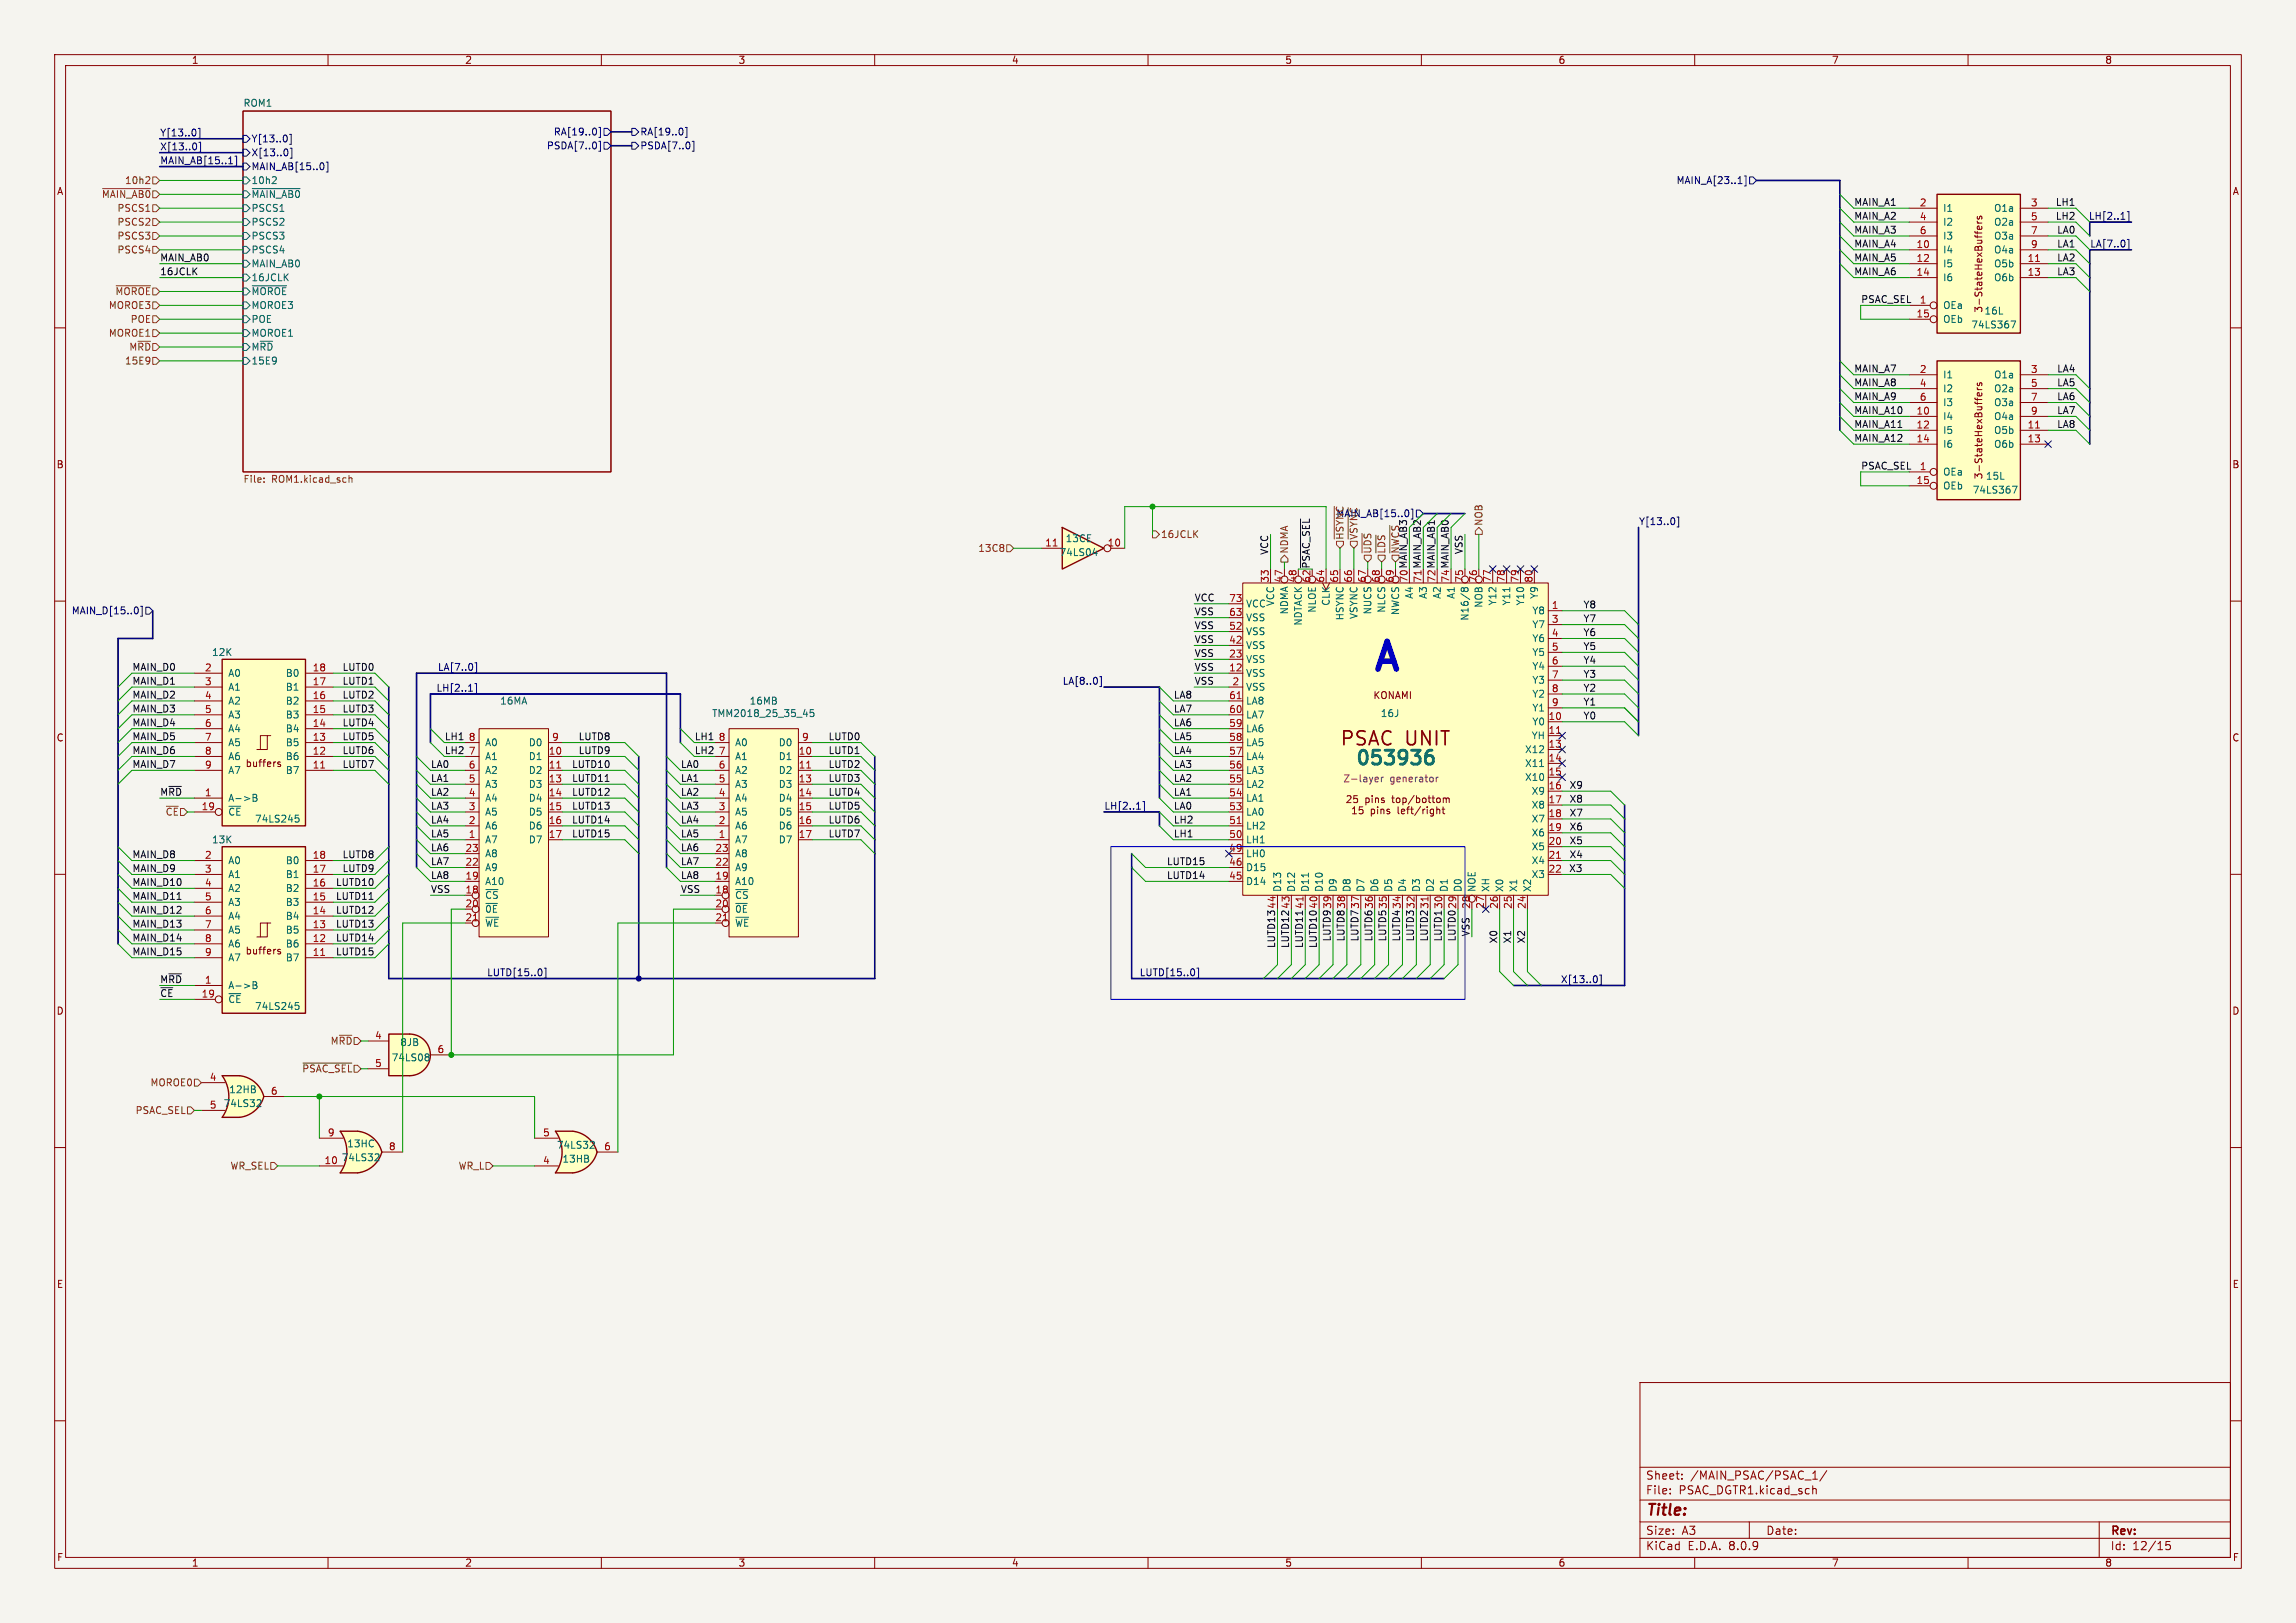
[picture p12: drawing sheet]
<svg xmlns="http://www.w3.org/2000/svg" width="420mm" height="297mm" viewBox="0 0 420 297" stroke-linecap="round" stroke-linejoin="round" font-family="sans-serif">
<defs><g id="words">
<text font-size="7.1" fill="#0000c2" x="250.6" y="124.2">A</text>
<g font-size="3.5" fill="#006464">
<text x="245" y="136.9">PSAC UNIT</text>
<text x="247.6" y="140.7">053936</text>
</g>
<text font-size="2.8" fill="#840000" x="301" y="277.9">Title:</text>
<g font-size="2.1" fill="#840000">
<text x="301" y="273.7">File:</text>
<text x="301" y="271">Sheet:</text>
<text x="307.1" y="273.7">PSAC_DGTR1.kicad_sch</text>
<text x="309.2" y="271">/MAIN_PSAC/PSAC_1/</text>
<text x="301" y="281.1">Size:</text>
<text x="307.6" y="281.1">A3</text>
<text x="323" y="281.1">Date:</text>
<text x="386" y="281.3">Rev:</text>
<text x="301" y="283.9">KiCad</text>
<text x="308.7" y="283.9">E.D.A.</text>
<text x="316.3" y="283.9">8.0.9</text>
<text x="386" y="283.9">Id:</text>
<text x="390.1" y="283.9">12/15</text>
</g>
<g font-size="1.8" fill="#840000">
<text x="35" y="11.9">1</text>
<text x="85" y="11.9">2</text>
<text x="135" y="11.9">3</text>
<text x="185" y="11.9">4</text>
<text x="235" y="11.9">5</text>
<text x="285" y="11.9">6</text>
<text x="335" y="11.9">7</text>
<text x="385" y="11.9">8</text>
<text x="10.3" y="35.9">A</text>
<text x="408.3" y="35.9">A</text>
<text x="362.8" y="57.3" transform="rotate(-90 362.8 57.3)">3-StateHexBuffers</text>
<text x="10.3" y="85.9">B</text>
<text x="362.8" y="87.8" transform="rotate(-90 362.8 87.8)">3-StateHexBuffers</text>
<text x="408.2" y="85.9">B</text>
<text x="251.1" y="128.1">KONAMI</text>
<text x="10.3" y="135.9">C</text>
<text x="408.2" y="135.9">C</text>
<text x="44.8" y="140.6">buffers</text>
<text x="261.3" y="148.2">pins</text>
<text x="44.8" y="174.9">buffers</text>
<text x="10.3" y="185.9">D</text>
<text x="408.2" y="185.9">D</text>
<text x="10.3" y="235.9">E</text>
<text x="408.3" y="235.9">E</text>
<text x="10.3" y="285.9">F</text>
<text x="35" y="286.9">1</text>
<text x="85" y="286.9">2</text>
<text x="135" y="286.9">3</text>
<text x="185" y="286.9">4</text>
<text x="235" y="286.9">5</text>
<text x="285" y="286.9">6</text>
<text x="335" y="286.9">7</text>
<text x="385" y="286.9">8</text>
<text x="408.3" y="285.9">F</text>
</g>
<g font-size="1.8" fill="#006464">
<text x="44.4" y="19.6">ROM1</text>
<text x="45.9" y="33.9">10h2</text>
<text x="45.9" y="36.4">~{MAIN_AB0}</text>
<text x="45.9" y="39">PSCS1</text>
<text x="45.9" y="41.5">PSCS2</text>
<text x="355.3" y="39">I1</text>
<text x="355.3" y="41.5">I2</text>
<text x="364.7" y="39">O1a</text>
<text x="364.7" y="41.5">O2a</text>
<text x="45.9" y="44">PSCS3</text>
<text x="45.9" y="46.6">PSCS4</text>
<text x="355.3" y="46.6">I4</text>
<text x="355.3" y="44">I3</text>
<text x="364.7" y="44">O3a</text>
<text x="364.7" y="46.6">O4a</text>
<text x="45.9" y="49.1">MAIN_AB0</text>
<text x="45.9" y="51.7">16JCLK</text>
<text x="355.3" y="49.1">I5</text>
<text x="355.3" y="51.7">I6</text>
<text x="364.7" y="49.1">O5b</text>
<text x="364.7" y="51.7">O6b</text>
<text x="45.9" y="54.2">~{MOROE}</text>
<text x="45.9" y="56.7">MOROE3</text>
<text x="45.9" y="59.3">POE</text>
<text x="355.3" y="56.7">OEa</text>
<text x="355.3" y="59.3">OEb</text>
<text x="362.9" y="57.8">16L</text>
<text x="45.9" y="61.8">MOROE1</text>
<text x="45.9" y="64.4">M~{RD}</text>
<text x="360.5" y="60.3">74LS367</text>
<text x="45.9" y="66.9">15E9</text>
<text x="355.3" y="69.4">I1</text>
<text x="355.3" y="72">I2</text>
<text x="364.7" y="69.4">O1a</text>
<text x="364.7" y="72">O2a</text>
<text x="355.3" y="77.1">I4</text>
<text x="355.3" y="74.5">I3</text>
<text x="364.7" y="74.5">O3a</text>
<text x="364.7" y="77.1">O4a</text>
<text x="355.3" y="79.6">I5</text>
<text x="355.3" y="82.1">I6</text>
<text x="364.7" y="79.6">O5b</text>
<text x="364.7" y="82.1">O6b</text>
<text x="355.3" y="87.2">OEa</text>
<text x="355.3" y="89.8">OEb</text>
<text x="363.2" y="88">15L</text>
<text x="360.8" y="90.5">74LS367</text>
<text x="193.7" y="102">74LS04</text>
<text x="194.8" y="99.4">13CE</text>
<text x="227.8" y="113.9">VSS</text>
<text x="227.8" y="111.4">VCC</text>
<text x="233.3" y="111" transform="rotate(-90 233.3 111)">VCC</text>
<text x="235.8" y="112.5" transform="rotate(-90 235.8 112.5)">NDMA</text>
<text x="240.9" y="112.2" transform="rotate(-90 240.9 112.2)">NLOE</text>
<text x="243.4" y="111" transform="rotate(-90 243.4 111)">CLK</text>
<text x="246" y="113.6" transform="rotate(-90 246 113.6)">HSYNC</text>
<text x="248.5" y="113.4" transform="rotate(-90 248.5 113.4)">VSYNC</text>
<text x="251.1" y="112.5" transform="rotate(-90 251.1 112.5)">NUCS</text>
<text x="253.6" y="112.2" transform="rotate(-90 253.6 112.2)">NLCS</text>
<text x="256.1" y="112.7" transform="rotate(-90 256.1 112.7)">NWCS</text>
<text x="258.7" y="109.7" transform="rotate(-90 258.7 109.7)">A4</text>
<text x="261.2" y="109.7" transform="rotate(-90 261.2 109.7)">A3</text>
<text x="263.8" y="109.7" transform="rotate(-90 263.8 109.7)">A2</text>
<text x="266.3" y="109.7" transform="rotate(-90 266.3 109.7)">A1</text>
<text x="268.8" y="113.7" transform="rotate(-90 268.8 113.7)">N16/8</text>
<text x="271.4" y="111.3" transform="rotate(-90 271.4 111.3)">NOB</text>
<text x="273.9" y="110.9" transform="rotate(-90 273.9 110.9)">Y12</text>
<text x="276.5" y="110.9" transform="rotate(-90 276.5 110.9)">Y11</text>
<text x="279" y="110.9" transform="rotate(-90 279 110.9)">Y10</text>
<text x="280.2" y="112.6">Y8</text>
<text x="281.5" y="109.7" transform="rotate(-90 281.5 109.7)">Y9</text>
<text x="227.8" y="119">VSS</text>
<text x="227.8" y="116.4">VSS</text>
<text x="238.4" y="114.6" transform="rotate(-90 238.4 114.6)">NDTACK</text>
<text x="280.2" y="115.2">Y7</text>
<text x="280.2" y="117.7">Y6</text>
<text x="38.7" y="120.2">12K</text>
<text x="41.7" y="124.1">A0</text>
<text x="52.2" y="124.1">B0</text>
<text x="227.8" y="124.1">VSS</text>
<text x="227.8" y="121.5">VSS</text>
<text x="280.2" y="120.2">Y5</text>
<text x="280.2" y="122.8">Y4</text>
<text x="280.2" y="125.3">Y3</text>
<text x="41.7" y="126.6">A1</text>
<text x="41.7" y="129.1">A2</text>
<text x="41.7" y="131.7">A3</text>
<text x="52.2" y="131.7">B3</text>
<text x="52.2" y="129.1">B2</text>
<text x="52.2" y="126.6">B1</text>
<text x="91.4" y="129.1">16MA</text>
<text x="130.2" y="131.4">TMM2018_25_35_45</text>
<text x="137" y="129.1">16MB</text>
<text x="227.8" y="126.6">VSS</text>
<text x="227.8" y="131.7">LA7</text>
<text x="227.8" y="129.1">LA8</text>
<text x="252.5" y="131.4">16J</text>
<text x="280.2" y="127.9">Y2</text>
<text x="280.2" y="130.4">Y1</text>
<text x="41.7" y="134.2">A4</text>
<text x="41.7" y="136.8">A5</text>
<text x="52.2" y="136.8">B5</text>
<text x="52.2" y="134.2">B4</text>
<text x="88.6" y="136.8">A0</text>
<text x="96.6" y="136.8">D0</text>
<text x="134.4" y="136.8">A0</text>
<text x="142.4" y="136.8">D0</text>
<text x="227.8" y="136.8">LA5</text>
<text x="227.8" y="134.2">LA6</text>
<text x="280.1" y="135.5">YH</text>
<text x="280.2" y="132.9">Y0</text>
<text x="41.7" y="139.3">A6</text>
<text x="41.7" y="141.8">A7</text>
<text x="52.2" y="141.8">B7</text>
<text x="52.2" y="139.3">B6</text>
<text x="88.6" y="141.8">A2</text>
<text x="88.6" y="139.3">A1</text>
<text x="96.6" y="139.3">D1</text>
<text x="96.6" y="141.8">D2</text>
<text x="134.4" y="141.8">A2</text>
<text x="134.4" y="139.3">A1</text>
<text x="142.4" y="139.3">D1</text>
<text x="142.4" y="141.8">D2</text>
<text x="227.8" y="141.8">LA3</text>
<text x="227.8" y="139.3">LA4</text>
<text x="278.9" y="138">X12</text>
<text x="278.9" y="140.6">X11</text>
<text x="278.9" y="143.1">X10</text>
<text x="41.7" y="146.9">A-&gt;B</text>
<text x="41.7" y="149.5">~{CE}</text>
<text x="88.6" y="149.5">A5</text>
<text x="88.6" y="146.9">A4</text>
<text x="88.6" y="144.4">A3</text>
<text x="96.6" y="144.4">D3</text>
<text x="96.6" y="146.9">D4</text>
<text x="96.6" y="149.5">D5</text>
<text x="134.4" y="149.5">A5</text>
<text x="134.4" y="146.9">A4</text>
<text x="134.4" y="144.4">A3</text>
<text x="142.4" y="144.4">D3</text>
<text x="142.4" y="146.9">D4</text>
<text x="142.4" y="149.5">D5</text>
<text x="227.8" y="149.5">LA0</text>
<text x="227.8" y="146.9">LA1</text>
<text x="227.8" y="144.4">LA2</text>
<text x="280.1" y="145.6">X9</text>
<text x="280.1" y="148.2">X8</text>
<text x="38.7" y="154.5">13K</text>
<text x="46.6" y="150.7">74LS245</text>
<text x="88.6" y="154.5">A7</text>
<text x="88.6" y="152">A6</text>
<text x="96.6" y="152">D6</text>
<text x="96.6" y="154.5">D7</text>
<text x="134.4" y="154.5">A7</text>
<text x="134.4" y="152">A6</text>
<text x="142.4" y="152">D6</text>
<text x="142.4" y="154.5">D7</text>
<text x="227.8" y="154.5">LH1</text>
<text x="227.8" y="152">LH2</text>
<text x="280.1" y="150.7">X7</text>
<text x="280.1" y="153.3">X6</text>
<text x="280.1" y="155.8">X5</text>
<text x="41.7" y="158.3">A0</text>
<text x="41.7" y="160.9">A1</text>
<text x="52.2" y="160.9">B1</text>
<text x="52.2" y="158.3">B0</text>
<text x="88.6" y="159.6">A9</text>
<text x="88.6" y="157.1">A8</text>
<text x="134.4" y="159.6">A9</text>
<text x="134.4" y="157.1">A8</text>
<text x="227.8" y="159.6">D15</text>
<text x="227.8" y="157.1">LH0</text>
<text x="280.1" y="158.3">X4</text>
<text x="280.1" y="160.9">X3</text>
<text x="41.7" y="163.4">A2</text>
<text x="41.7" y="166">A3</text>
<text x="52.2" y="166">B3</text>
<text x="52.2" y="163.4">B2</text>
<text x="88.6" y="164.7">~{CS}</text>
<text x="88.6" y="162.2">A10</text>
<text x="88.6" y="167.2">~{0E}</text>
<text x="134.4" y="164.7">~{CS}</text>
<text x="134.4" y="162.2">A10</text>
<text x="134.4" y="167.2">~{0E}</text>
<text x="227.8" y="162.2">D14</text>
<text x="234.5" y="163.3" transform="rotate(-90 234.5 163.3)">D13</text>
<text x="237.1" y="163.3" transform="rotate(-90 237.1 163.3)">D12</text>
<text x="239.6" y="163.3" transform="rotate(-90 239.6 163.3)">D11</text>
<text x="242.2" y="163.3" transform="rotate(-90 242.2 163.3)">D10</text>
<text x="244.7" y="163.3" transform="rotate(-90 244.7 163.3)">D9</text>
<text x="247.2" y="163.3" transform="rotate(-90 247.2 163.3)">D8</text>
<text x="249.8" y="163.3" transform="rotate(-90 249.8 163.3)">D7</text>
<text x="252.3" y="163.3" transform="rotate(-90 252.3 163.3)">D6</text>
<text x="254.9" y="163.3" transform="rotate(-90 254.9 163.3)">D5</text>
<text x="257.4" y="163.3" transform="rotate(-90 257.4 163.3)">D4</text>
<text x="259.9" y="163.3" transform="rotate(-90 259.9 163.3)">D3</text>
<text x="262.5" y="163.3" transform="rotate(-90 262.5 163.3)">D2</text>
<text x="265" y="163.3" transform="rotate(-90 265 163.3)">D1</text>
<text x="267.6" y="163.3" transform="rotate(-90 267.6 163.3)">D0</text>
<text x="270.1" y="163.3" transform="rotate(-90 270.1 163.3)">NOE</text>
<text x="272.6" y="163.3" transform="rotate(-90 272.6 163.3)">XH</text>
<text x="275.2" y="163.3" transform="rotate(-90 275.2 163.3)">X0</text>
<text x="277.7" y="163.3" transform="rotate(-90 277.7 163.3)">X1</text>
<text x="280.3" y="163.3" transform="rotate(-90 280.3 163.3)">X2</text>
<text x="41.7" y="168.5">A4</text>
<text x="41.7" y="171">A5</text>
<text x="41.7" y="173.6">A6</text>
<text x="52.2" y="173.6">B6</text>
<text x="52.2" y="171">B5</text>
<text x="52.2" y="168.5">B4</text>
<text x="88.6" y="169.8">~{WE}</text>
<text x="134.4" y="169.8">~{WE}</text>
<text x="41.7" y="176.1">A7</text>
<text x="52.2" y="176.1">B7</text>
<text x="41.7" y="181.2">A-&gt;B</text>
<text x="41.7" y="183.7">~{CE}</text>
<text x="46.6" y="185">74LS245</text>
<text x="73.1" y="191.6">8JB</text>
<text x="71.5" y="194.4">74LS08</text>
<text x="40.8" y="202.8">74LS32</text>
<text x="41.8" y="200.3">12HB</text>
<text x="62.4" y="212.7">74LS32</text>
<text x="63.4" y="210.2">13HC</text>
<text x="101.8" y="210.4">74LS32</text>
<text x="102.8" y="213">13HB</text>
</g>
<g font-size="1.8" fill="#000084">
<text x="29.2" y="25.1">Y[13..0]</text>
<text x="29.2" y="27.6">X[13..0]</text>
<text x="45.9" y="26.3">Y[13..0]</text>
<text x="45.9" y="28.8">X[13..0]</text>
<text x="99.9" y="27.5">PSDA[7..0]</text>
<text x="101.2" y="25">RA[19..0]</text>
<text x="117" y="25">RA[19..0]</text>
<text x="117" y="27.5">PSDA[7..0]</text>
<text x="29.2" y="30.1">MAIN_AB[15..1]</text>
<text x="45.9" y="31.3">MAIN_AB[15..0]</text>
<text x="306.6" y="33.9">MAIN_A[23..1]</text>
<text x="382" y="40.3">LH[2..1]</text>
<text x="382.2" y="45.4">LA[7..0]</text>
<text x="244.4" y="94.8">MAIN_AB[15..0]</text>
<text x="248.5" y="98.9" transform="rotate(-90 248.5 98.9)">~{VSYNC}</text>
<text x="299.7" y="96.2">Y[13..0]</text>
<text x="13" y="112.6">MAIN_D[15..0]</text>
<text x="80" y="122.8">LA[7..0]</text>
<text x="194.3" y="125.4">LA[8..0]</text>
<text x="79.7" y="126.7">LH[2..1]</text>
<text x="201.9" y="148.2">LH[2..1]</text>
<text x="89" y="178.7">LUTD[15..0]</text>
<text x="208.4" y="178.7">LUTD[15..0]</text>
<text x="285.4" y="180">X[13..0]</text>
</g>
<g font-size="1.8" fill="#725600">
<text x="22.8" y="33.9">10h2</text>
<text x="18.5" y="36.4">~{MAIN_AB0}</text>
<text x="21.4" y="41.5">PSCS2</text>
<text x="21.4" y="39">PSCS1</text>
<text x="21.4" y="46.6">PSCS4</text>
<text x="21.4" y="44">PSCS3</text>
<text x="19.8" y="56.7">MOROE3</text>
<text x="21" y="54.2">~{MOROE}</text>
<text x="23.8" y="59.3">POE</text>
<text x="19.8" y="61.8">MOROE1</text>
<text x="23.6" y="64.4">M~{RD}</text>
<text x="22.8" y="66.9">15E9</text>
<text x="44.4" y="88.7">File:</text>
<text x="49.7" y="88.7">ROM1.kicad_sch</text>
<text x="178.9" y="101.2">13C8</text>
<text x="212.3" y="98.7">16JCLK</text>
<text x="235.8" y="101.4" transform="rotate(-90 235.8 101.4)">NDMA</text>
<text x="246" y="98.9" transform="rotate(-90 246 98.9)">~{HSYNC}</text>
<text x="251.1" y="101.4" transform="rotate(-90 251.1 101.4)">~{UDS}</text>
<text x="253.6" y="101.4" transform="rotate(-90 253.6 101.4)">~{LDS}</text>
<text x="271.4" y="96.3" transform="rotate(-90 271.4 96.3)">NOB</text>
<text x="30.2" y="149.5">~{CE}</text>
<text x="60.4" y="191.4">M~{RD}</text>
<text x="55.2" y="196.4">~{PSAC_SEL}</text>
<text x="27.4" y="199">MOROE0</text>
<text x="24.7" y="204.1">PSAC_SEL</text>
<text x="42.1" y="214.2">WR_SEL</text>
<text x="83.8" y="214.2">WR_L</text>
</g>
<g font-size="1.8" fill="#0f0f0f">
<text x="339.1" y="37.8">MAIN_A1</text>
<text x="339.1" y="40.3">MAIN_A2</text>
<text x="376" y="40.3">LH2</text>
<text x="376" y="37.8">LH1</text>
<text x="29.2" y="47.9">MAIN_AB0</text>
<text x="339.1" y="45.4">MAIN_A4</text>
<text x="339.1" y="47.9">MAIN_A5</text>
<text x="339.1" y="42.8">MAIN_A3</text>
<text x="376.2" y="47.9">LA2</text>
<text x="376.2" y="42.8">LA0</text>
<text x="376.2" y="45.4">LA1</text>
<text x="29.2" y="50.5">16JCLK</text>
<text x="339.1" y="50.5">MAIN_A6</text>
<text x="376.2" y="50.5">LA3</text>
<text x="340.4" y="55.5">PSAC_SEL</text>
<text x="339.1" y="68.2">MAIN_A7</text>
<text x="339.1" y="70.8">MAIN_A8</text>
<text x="376.2" y="70.8">LA5</text>
<text x="376.2" y="68.2">LA4</text>
<text x="339.1" y="75.9">MAIN_A10</text>
<text x="339.1" y="73.3">MAIN_A9</text>
<text x="376.2" y="75.9">LA7</text>
<text x="376.2" y="73.3">LA6</text>
<text x="339.1" y="80.9">MAIN_A12</text>
<text x="339.1" y="78.4">MAIN_A11</text>
<text x="376.2" y="78.4">LA8</text>
<text x="340.4" y="86">PSAC_SEL</text>
<text x="232.1" y="101.6" transform="rotate(-90 232.1 101.6)">VCC</text>
<text x="256.1" y="101.4" transform="rotate(-90 256.1 101.4)">~{NWCS}</text>
<text x="267.6" y="101.5" transform="rotate(-90 267.6 101.5)">VSS</text>
<text x="239.8" y="106.7" transform="rotate(-90 239.8 106.7)">62 ~{PSAC_SEL}</text>
<text x="257.6" y="106.7" transform="rotate(-90 257.6 106.7)">70 MAIN_AB3</text>
<text x="260.1" y="106.7" transform="rotate(-90 260.1 106.7)">71 MAIN_AB2</text>
<text x="262.6" y="106.7" transform="rotate(-90 262.6 106.7)">72 MAIN_AB1</text>
<text x="265.2" y="106.7" transform="rotate(-90 265.2 106.7)">74 MAIN_AB0</text>
<text x="218.4" y="110.1">VCC</text>
<text x="218.4" y="112.7">VSS</text>
<text x="289.6" y="111.4">Y8</text>
<text x="289.6" y="114">Y7</text>
<text x="218.4" y="115.2">VSS</text>
<text x="218.4" y="117.8">VSS</text>
<text x="289.6" y="116.5">Y6</text>
<text x="289.6" y="119">Y5</text>
<text x="24.1" y="122.8">MAIN_D0</text>
<text x="24.1" y="125.4">MAIN_D1</text>
<text x="62.6" y="122.8">LUTD0</text>
<text x="62.6" y="125.4">LUTD1</text>
<text x="218.4" y="122.8">VSS</text>
<text x="218.4" y="120.3">VSS</text>
<text x="218.4" y="125.4">VSS</text>
<text x="289.6" y="121.6">Y4</text>
<text x="289.6" y="124.1">Y3</text>
<text x="24.1" y="127.9">MAIN_D2</text>
<text x="24.1" y="130.5">MAIN_D3</text>
<text x="62.6" y="130.5">LUTD3</text>
<text x="62.6" y="127.9">LUTD2</text>
<text x="214.6" y="127.9">LA8</text>
<text x="214.6" y="130.5">LA7</text>
<text x="289.6" y="126.7">Y2</text>
<text x="289.6" y="129.2">Y1</text>
<text x="289.6" y="131.7">Y0</text>
<text x="24.1" y="135.5">MAIN_D5</text>
<text x="24.1" y="133">MAIN_D4</text>
<text x="62.6" y="135.5">LUTD5</text>
<text x="62.6" y="133">LUTD4</text>
<text x="81.3" y="135.5">LH1</text>
<text x="105.8" y="135.5">LUTD8</text>
<text x="127" y="135.5">LH1</text>
<text x="151.5" y="135.5">LUTD0</text>
<text x="214.6" y="135.5">LA5</text>
<text x="214.6" y="133">LA6</text>
<text x="24.1" y="140.6">MAIN_D7</text>
<text x="24.1" y="138.1">MAIN_D6</text>
<text x="62.6" y="140.6">LUTD7</text>
<text x="62.6" y="138.1">LUTD6</text>
<text x="78.7" y="143.2">LA1</text>
<text x="78.7" y="140.6">LA0</text>
<text x="81.3" y="138.1">LH2</text>
<text x="104.5" y="140.6">LUTD10</text>
<text x="104.5" y="143.2">LUTD11</text>
<text x="105.8" y="138.1">LUTD9</text>
<text x="124.5" y="143.2">LA1</text>
<text x="124.5" y="140.6">LA0</text>
<text x="127" y="138.1">LH2</text>
<text x="151.5" y="138.1">LUTD1</text>
<text x="151.5" y="140.6">LUTD2</text>
<text x="151.5" y="143.2">LUTD3</text>
<text x="214.6" y="143.2">LA2</text>
<text x="214.6" y="138.1">LA4</text>
<text x="214.6" y="140.6">LA3</text>
<text x="29.2" y="145.7">M~{RD}</text>
<text x="78.7" y="148.2">LA3</text>
<text x="78.7" y="145.7">LA2</text>
<text x="104.5" y="148.2">LUTD13</text>
<text x="104.5" y="145.7">LUTD12</text>
<text x="124.5" y="148.2">LA3</text>
<text x="124.5" y="145.7">LA2</text>
<text x="151.5" y="148.2">LUTD5</text>
<text x="151.5" y="145.7">LUTD4</text>
<text x="214.6" y="145.7">LA1</text>
<text x="214.6" y="148.2">LA0</text>
<text x="287" y="149.5">X7</text>
<text x="287" y="144.4">X9</text>
<text x="287" y="147">X8</text>
<text x="78.7" y="150.8">LA4</text>
<text x="78.7" y="155.9">LA6</text>
<text x="78.7" y="153.3">LA5</text>
<text x="104.5" y="150.8">LUTD14</text>
<text x="104.5" y="153.3">LUTD15</text>
<text x="124.5" y="153.3">LA5</text>
<text x="124.5" y="150.8">LA4</text>
<text x="124.5" y="155.9">LA6</text>
<text x="151.5" y="150.8">LUTD6</text>
<text x="151.5" y="153.3">LUTD7</text>
<text x="214.6" y="153.3">LH1</text>
<text x="214.6" y="150.8">LH2</text>
<text x="287" y="152.1">X6</text>
<text x="287" y="154.6">X5</text>
<text x="24.1" y="159.7">MAIN_D9</text>
<text x="24.1" y="157.1">MAIN_D8</text>
<text x="62.6" y="159.7">LUTD9</text>
<text x="62.6" y="157.1">LUTD8</text>
<text x="78.7" y="158.4">LA7</text>
<text x="78.7" y="160.9">LA8</text>
<text x="124.5" y="160.9">LA8</text>
<text x="124.5" y="158.4">LA7</text>
<text x="213.4" y="160.9">LUTD14</text>
<text x="213.4" y="158.4">LUTD15</text>
<text x="286.9" y="159.7">X3</text>
<text x="287" y="157.1">X4</text>
<text x="24.1" y="164.8">MAIN_D11</text>
<text x="24.1" y="167.3">MAIN_D12</text>
<text x="24.1" y="162.2">MAIN_D10</text>
<text x="61.4" y="167.3">LUTD12</text>
<text x="61.4" y="164.8">LUTD11</text>
<text x="61.4" y="162.2">LUTD10</text>
<text x="78.7" y="163.5">VSS</text>
<text x="124.5" y="163.5">VSS</text>
<text x="233.4" y="166.4" transform="rotate(-90 233.4 166.4)">44</text>
<text x="236" y="166.4" transform="rotate(-90 236 166.4)">43</text>
<text x="241" y="166.4" transform="rotate(-90 241 166.4)">40</text>
<text x="243.6" y="166.4" transform="rotate(-90 243.6 166.4)">39</text>
<text x="246.1" y="166.4" transform="rotate(-90 246.1 166.4)">38</text>
<text x="251.2" y="166.4" transform="rotate(-90 251.2 166.4)">36</text>
<text x="253.7" y="166.4" transform="rotate(-90 253.7 166.4)">35</text>
<text x="256.3" y="166.4" transform="rotate(-90 256.3 166.4)">34</text>
<text x="258.8" y="166.4" transform="rotate(-90 258.8 166.4)">32</text>
<text x="261.4" y="166.4" transform="rotate(-90 261.4 166.4)">31</text>
<text x="266.4" y="166.4" transform="rotate(-90 266.4 166.4)">29</text>
<text x="24.1" y="172.4">MAIN_D14</text>
<text x="24.1" y="169.8">MAIN_D13</text>
<text x="61.4" y="169.8">LUTD13</text>
<text x="61.4" y="172.4">LUTD14</text>
<text x="233.3" y="173.6" transform="rotate(-90 233.3 173.6)">LUTD13</text>
<text x="235.9" y="173.6" transform="rotate(-90 235.9 173.6)">LUTD12</text>
<text x="238.4" y="173.6" transform="rotate(-90 238.4 173.6)">LUTD11</text>
<text x="241" y="173.6" transform="rotate(-90 241 173.6)">LUTD10</text>
<text x="243.5" y="172.4" transform="rotate(-90 243.5 172.4)">LUTD9</text>
<text x="246" y="172.4" transform="rotate(-90 246 172.4)">LUTD8</text>
<text x="248.6" y="172.4" transform="rotate(-90 248.6 172.4)">LUTD7</text>
<text x="251.1" y="172.4" transform="rotate(-90 251.1 172.4)">LUTD6</text>
<text x="253.7" y="172.4" transform="rotate(-90 253.7 172.4)">LUTD5</text>
<text x="256.2" y="172.4" transform="rotate(-90 256.2 172.4)">LUTD4</text>
<text x="258.7" y="172.4" transform="rotate(-90 258.7 172.4)">LUTD3</text>
<text x="261.3" y="172.4" transform="rotate(-90 261.3 172.4)">LUTD2</text>
<text x="263.8" y="172.4" transform="rotate(-90 263.8 172.4)">LUTD1</text>
<text x="266.4" y="172.4" transform="rotate(-90 266.4 172.4)">LUTD0</text>
<text x="268.9" y="171.4" transform="rotate(-90 268.9 171.4)">VSS</text>
<text x="274" y="172.7" transform="rotate(-90 274 172.7)">X0</text>
<text x="276.5" y="172.7" transform="rotate(-90 276.5 172.7)">X1</text>
<text x="279.1" y="172.7" transform="rotate(-90 279.1 172.7)">X2</text>
<text x="24.1" y="174.9">MAIN_D15</text>
<text x="29.2" y="180">M~{RD}</text>
<text x="61.4" y="174.9">LUTD15</text>
<text x="29.2" y="182.5">~{CE}</text>
</g>
<g font-size="1.8" fill="#a90000">
<text x="351.1" y="37.8">2</text>
<text x="351.1" y="40.4">4</text>
<text x="371.4" y="37.8">3</text>
<text x="371.4" y="40.4">5</text>
<text x="350.5" y="45.5">10</text>
<text x="351.1" y="42.9">6</text>
<text x="371.4" y="42.9">7</text>
<text x="371.4" y="45.5">9</text>
<text x="350.5" y="48">12</text>
<text x="350.5" y="50.5">14</text>
<text x="370.8" y="48">11</text>
<text x="370.8" y="50.5">13</text>
<text x="350.5" y="58.2">15</text>
<text x="351.1" y="55.6">1</text>
<text x="351.1" y="68.3">2</text>
<text x="351.1" y="70.9">4</text>
<text x="371.4" y="68.3">3</text>
<text x="371.4" y="70.9">5</text>
<text x="350.5" y="75.9">10</text>
<text x="351.1" y="73.4">6</text>
<text x="371.4" y="73.4">7</text>
<text x="371.4" y="75.9">9</text>
<text x="350.5" y="78.5">12</text>
<text x="350.5" y="81">14</text>
<text x="370.8" y="78.5">11</text>
<text x="370.8" y="81">13</text>
<text x="350.5" y="88.6">15</text>
<text x="351.1" y="86.1">1</text>
<text x="191.1" y="100.1">11</text>
<text x="202.5" y="100.1">10</text>
<text x="232.2" y="106.7" transform="rotate(-90 232.2 106.7)">33</text>
<text x="234.7" y="106.7" transform="rotate(-90 234.7 106.7)">47</text>
<text x="237.2" y="106.7" transform="rotate(-90 237.2 106.7)">48</text>
<text x="242.3" y="106.7" transform="rotate(-90 242.3 106.7)">64</text>
<text x="244.9" y="106.7" transform="rotate(-90 244.9 106.7)">65</text>
<text x="247.4" y="106.7" transform="rotate(-90 247.4 106.7)">66</text>
<text x="249.9" y="106.7" transform="rotate(-90 249.9 106.7)">67</text>
<text x="252.5" y="106.7" transform="rotate(-90 252.5 106.7)">68</text>
<text x="255" y="106.7" transform="rotate(-90 255 106.7)">69</text>
<text x="267.7" y="106.7" transform="rotate(-90 267.7 106.7)">75</text>
<text x="270.3" y="106.7" transform="rotate(-90 270.3 106.7)">76</text>
<text x="272.8" y="106.7" transform="rotate(-90 272.8 106.7)">77</text>
<text x="275.3" y="106.7" transform="rotate(-90 275.3 106.7)">78</text>
<text x="277.9" y="106.7" transform="rotate(-90 277.9 106.7)">79</text>
<text x="280.4" y="106.7" transform="rotate(-90 280.4 106.7)">80</text>
<text x="224.7" y="112.8">63</text>
<text x="224.7" y="110.2">73</text>
<text x="283.8" y="111.5">1</text>
<text x="224.7" y="117.9">42</text>
<text x="224.7" y="115.3">52</text>
<text x="283.8" y="114">3</text>
<text x="283.8" y="116.6">4</text>
<text x="283.8" y="119.1">5</text>
<text x="37.4" y="122.9">2</text>
<text x="37.4" y="125.5">3</text>
<text x="57.1" y="125.5">17</text>
<text x="57.1" y="122.9">18</text>
<text x="224.7" y="122.9">12</text>
<text x="224.7" y="120.4">23</text>
<text x="225.4" y="125.5">2</text>
<text x="283.8" y="121.7">6</text>
<text x="283.8" y="124.2">7</text>
<text x="37.4" y="128">4</text>
<text x="37.4" y="130.6">5</text>
<text x="57.1" y="130.6">15</text>
<text x="57.1" y="128">16</text>
<text x="224.7" y="130.6">60</text>
<text x="224.7" y="128">61</text>
<text x="283.2" y="131.8">10</text>
<text x="283.8" y="126.7">8</text>
<text x="283.8" y="129.3">9</text>
<text x="37.4" y="133.1">6</text>
<text x="37.4" y="135.6">7</text>
<text x="57.1" y="135.6">13</text>
<text x="57.1" y="133.1">14</text>
<text x="85.7" y="135.6">8</text>
<text x="100.9" y="135.6">9</text>
<text x="131.4" y="135.6">8</text>
<text x="146.6" y="135.6">9</text>
<text x="224.7" y="135.6">58</text>
<text x="224.7" y="133.1">59</text>
<text x="283.2" y="134.4">11</text>
<text x="283.2" y="136.9">13</text>
<text x="37.4" y="138.2">8</text>
<text x="37.4" y="140.7">9</text>
<text x="57.1" y="140.7">11</text>
<text x="57.1" y="138.2">12</text>
<text x="85.7" y="143.3">5</text>
<text x="85.7" y="140.7">6</text>
<text x="85.7" y="138.2">7</text>
<text x="100.3" y="138.2">10</text>
<text x="100.3" y="140.7">11</text>
<text x="100.3" y="143.3">13</text>
<text x="131.4" y="143.3">5</text>
<text x="131.4" y="140.7">6</text>
<text x="131.4" y="138.2">7</text>
<text x="146" y="138.2">10</text>
<text x="146" y="140.7">11</text>
<text x="146" y="143.3">13</text>
<text x="224.7" y="143.3">55</text>
<text x="224.7" y="140.7">56</text>
<text x="224.7" y="138.2">57</text>
<text x="283.2" y="139.4">14</text>
<text x="283.2" y="142">15</text>
<text x="36.8" y="148.3">19</text>
<text x="37.4" y="145.8">1</text>
<text x="85.7" y="148.3">3</text>
<text x="85.7" y="145.8">4</text>
<text x="100.3" y="145.8">14</text>
<text x="100.3" y="148.3">15</text>
<text x="131.4" y="148.3">3</text>
<text x="131.4" y="145.8">4</text>
<text x="146" y="145.8">14</text>
<text x="146" y="148.3">15</text>
<text x="224.7" y="148.3">53</text>
<text x="224.7" y="145.8">54</text>
<text x="283.2" y="144.5">16</text>
<text x="283.2" y="147.1">17</text>
<text x="283.2" y="149.6">18</text>
<text x="85" y="156">23</text>
<text x="85.7" y="153.4">1</text>
<text x="85.7" y="150.9">2</text>
<text x="100.3" y="150.9">16</text>
<text x="100.3" y="153.4">17</text>
<text x="130.8" y="156">23</text>
<text x="131.4" y="153.4">1</text>
<text x="131.4" y="150.9">2</text>
<text x="146" y="150.9">16</text>
<text x="146" y="153.4">17</text>
<text x="224.7" y="156">49</text>
<text x="224.7" y="153.4">50</text>
<text x="224.7" y="150.9">51</text>
<text x="283.2" y="152.1">19</text>
<text x="283.2" y="154.7">20</text>
<text x="37.4" y="157.2">2</text>
<text x="37.4" y="159.8">3</text>
<text x="57.1" y="159.8">17</text>
<text x="57.1" y="157.2">18</text>
<text x="85" y="161">19</text>
<text x="85" y="158.5">22</text>
<text x="130.8" y="161">19</text>
<text x="130.8" y="158.5">22</text>
<text x="224.7" y="161">45</text>
<text x="224.7" y="158.5">46</text>
<text x="283.2" y="157.2">21</text>
<text x="283.2" y="159.8">22</text>
<text x="37.4" y="162.3">4</text>
<text x="37.4" y="164.8">5</text>
<text x="37.4" y="167.4">6</text>
<text x="57.1" y="167.4">14</text>
<text x="57.1" y="164.8">15</text>
<text x="57.1" y="162.3">16</text>
<text x="85" y="163.6">18</text>
<text x="85" y="166.1">20</text>
<text x="130.8" y="163.6">18</text>
<text x="130.8" y="166.1">20</text>
<text x="238.5" y="166.4" transform="rotate(-90 238.5 166.4)">41</text>
<text x="248.7" y="166.4" transform="rotate(-90 248.7 166.4)">37</text>
<text x="263.9" y="166.4" transform="rotate(-90 263.9 166.4)">30</text>
<text x="269" y="166.4" transform="rotate(-90 269 166.4)">28</text>
<text x="271.5" y="166.4" transform="rotate(-90 271.5 166.4)">27</text>
<text x="274.1" y="166.4" transform="rotate(-90 274.1 166.4)">26</text>
<text x="276.6" y="166.4" transform="rotate(-90 276.6 166.4)">25</text>
<text x="279.1" y="166.4" transform="rotate(-90 279.1 166.4)">24</text>
<text x="37.4" y="169.9">7</text>
<text x="37.4" y="172.5">8</text>
<text x="57.1" y="172.5">12</text>
<text x="57.1" y="169.9">13</text>
<text x="85" y="168.7">21</text>
<text x="130.8" y="168.7">21</text>
<text x="37.4" y="175">9</text>
<text x="57.1" y="175">11</text>
<text x="36.8" y="182.6">19</text>
<text x="37.4" y="180.1">1</text>
<text x="68.5" y="190.2">4</text>
<text x="38.3" y="197.9">4</text>
<text x="68.5" y="195.3">5</text>
<text x="79.9" y="192.8">6</text>
<text x="38.3" y="202.9">5</text>
<text x="49.5" y="200.4">6</text>
<text x="59.9" y="208">9</text>
<text x="99.2" y="208">5</text>
<text x="59.3" y="213.1">10</text>
<text x="71" y="210.6">8</text>
<text x="99.2" y="213.1">4</text>
<text x="110.4" y="210.6">6</text>
</g>
<g font-size="1.8" fill="#840084">
<text x="245.6" y="143.4">Z-layer</text>
<text x="254.2" y="143.4">generator</text>
</g>
</g></defs>
<path d="M0 0h420v297h-420z" fill="#f5f4ef" stroke="#f5f4ef" stroke-width=".18"/>
<g fill="none" stroke="#840000" stroke-width=".18">
<path d="M10 10h400v277h-400zM12 12h396v273h-396zM60 10v2M110 10v2M160 10v2M210 10v2M260 10v2M310 10v2M360 10v2M44.4 20.3h67.4v66.1h-67.4zM10 60h2M408 60h2"/>
<path d="M10 110h2M408 110h2M10 160h2M408 160h2M10 210h2M408 210h2M300 253h108v32h-108zM10 260h2M300 278.5h108M300 274.5h108M300 268.5h108M305.5 273.2v.2"/>
<path d="M305.5 272.5v.1M307.7 270.5v.2M307.7 269.8v.1M320 278.5v3M331.6 270.7h.8M331.6 271.9v1.5M331.6 272.5l.2-.1 .4 .1v.9M331.7 269.5l.3-.3v1.5M334.2 269.1l-1.3 1.9M384 278.5v6.5M408 260h2M60 285v2"/>
<path d="M110 285v2M160 285v2M210 285v2M260 285v2M300 281.5h108M310 285v2M360 285v2M396.9 282.1h-.7v.7l.2-.1h.5l.1 .2-.1 .5-.2 .2-.5-.2"/>
</g>
<g fill="none" stroke="#000084" stroke-width=".18">
<path d="M44.4 24.8h.7l.6 .6-.6 .6h-.7zM44.4 27.3h.7l.6 .6-.6 .7h-.7zM44.4 29.8h.7l.6 .7-.6 .6h-.7zM52.5 27.3l.2 .4-.2 .8M52.5 25v.7M53 24.6h.3v1.8h-.3M53.1 27.1h.3v1.8h-.3M59.1 29.9l.2 .4-.2 .7M59.7 29.7h.3v1.8h-.3M109.1 23.7v.8M109.5 23.3h.3v1.8h-.3M109.5 25.9h.3v1.8h-.3"/>
<path d="M110.5 23.5h.6l.7 .6-.7 .7h-.6zM110.5 26h.6l.7 .7-.7 .6h-.6z"/>
</g>
<g fill="none" stroke="#006464" stroke-width=".18">
<path d="M44.4 32.4h.7l.6 .6-.6 .7h-.7zM44.4 34.9h.7l.6 .7-.6 .6h-.7zM44.4 37.5h.7l.6 .6-.6 .6h-.7zM46.1 34.5h8.8M50.3 32.3l.2 .3v.3l-.7 .7h.7M44.4 42.5h.7l.6 .7-.6 .6h-.7zM44.4 45.1h.7l.6 .6-.6 .7h-.7zM44.4 40h.7l.6 .6-.6 .7h-.7zM44.4 47.6h.7l.6 .7-.6 .6h-.7zM44.4 50.2h.7l.6 .6-.6 .6h-.7zM44.4 52.7h.7l.6 .6-.6 .7h-.7zM44.4 55.2h.7l.6 .7-.6 .6h-.7z"/>
<path d="M44.4 57.8h.7l.6 .6-.6 .7h-.7zM46.1 52.3h6.3M44.4 60.3h.7l.6 .7-.6 .6h-.7zM44.4 62.9h.7l.6 .6-.6 .6h-.7zM44.4 65.4h.7l.6 .6-.6 .7h-.7z"/>
</g>
<path d="M48.3 88.1v.2M48.3 87.5v.1M63.8 87v1.3M63.8 87.5l.2-.1 .3 .1 .1 .8" fill="none" stroke="#725600" stroke-width=".18"/>
<path d="M354.3 66h15.3v25.4h-15.3z" fill="#ffffc2"/>
<path d="M354.3 66h15.3v25.4h-15.3z" fill="none" stroke="#840000" stroke-width=".25"/>
<g fill="none" stroke="#840000" stroke-width=".18">
<path d="M349.2 76.2h5.1M349.2 78.7h5.1M349.2 68.6h5.1M349.2 71.1h5.1M349.2 73.7h5.1M361.7 70.9l.2 .4M361.7 71.3h.8M361.7 70.1v.3l.2 .2 .1-.1 .2-.4h.3v.5M362.5 71.9v.4l-.2 .2-.6-.1v-.5l.3-.1 .1 .7M369.6 76.2h5M369.6 78.7h5M369.6 68.6h5"/>
<path d="M369.6 71.1h5M369.6 73.7h5M349.2 86.4h3.9M349.2 81.3h5.1M349.2 88.9h3.9M369.6 81.3h5"/>
<circle cx="353.7" cy="86.4" r=".63"/>
<circle cx="353.7" cy="88.9" r=".63"/>
</g>
<path d="M372.4 78.3h.7" fill="none" stroke="#a90000" stroke-width=".18"/>
<path d="M368.1 89h.9l-.6 1.2" fill="none" stroke="#006464" stroke-width=".18"/>
<path d="M74.9 189.2a3.8 3.8 0 0 1 3.8 3.8 3.8 3.8 0 0 1-3.8 3.9z" fill="#ffffc2" stroke="#ffffc2" stroke-width=".18"/>
<path d="M71.1 189.2h3.8v7.7h-3.8z" fill="#ffffc2"/>
<path d="M71.1 189.2h3.8a3.8 3.8 0 0 1 3.8 3.8 3.8 3.8 0 0 1-3.8 3.9h-3.8z" fill="none" stroke="#840000" stroke-width=".25"/>
<path d="M67.3 190.5h3.8M67.3 195.6h3.8M78.7 193h3.8" fill="none" stroke="#840000" stroke-width=".18"/>
<path d="M78 192.9h.2l.3 .2-.3 .3M78 193.4h.2M78.2 193.4l.3 .2v.3l-.1 .2h-.4" fill="none" stroke="#006464" stroke-width=".18"/>
<path d="M227.3 106.7h55.9v57.1h-55.9z" fill="#ffffc2"/>
<g fill="none" stroke="#840000" stroke-width=".18">
<path d="M224.8 118.1h2.5M224.8 115.6h2.5M224.8 113h2.5M224.8 110.5h2.5M227.3 106.7h55.9v57.1h-55.9zM232.4 104.1v2.6M234.9 104.1v1.3M237.5 104.1v1.3M241.9 106.7l.7 1.3 .6-1.3M242.6 104.1v2.6M245.1 104.1v2.6M247.6 104.1v2.6"/>
<path d="M250.2 104.1v1.3M252.7 104.1v1.3M255.3 104.1v1.3M268 104.1v1.3M270.5 104.1v1.3M273 104.1v2.6M275.6 104.1v2.6M278.1 104.1v2.6M280.7 104.1v2.6M283.2 111.8h2.5M283.2 114.3h2.5M283.2 116.8h2.5"/>
<path d="M283.2 119.4h2.5M224.8 123.2h2.5M224.8 125.7h2.5M224.8 120.7h2.5M224.8 138.4h2.5M224.8 135.9h2.5M224.8 133.4h2.5M224.8 130.8h2.5M224.8 128.3h2.5M283.2 132.1h2.5M283.2 134.6h2.5M283.2 137.2h2.5"/>
<path d="M283.2 139.7h2.5M283.2 121.9h2.5M283.2 124.5h2.5M283.2 127h2.5M283.2 129.5h2.5M224.8 158.8h2.5M224.8 156.2h2.5M224.8 153.7h2.5M224.8 151.1h2.5M224.8 148.6h2.5M224.8 146.1h2.5M224.8 143.5h2.5"/>
<path d="M224.8 141h2.5M246.4 145.7l.5-.1 .2 .4-.8 .9h.8M247.4 148.9h.7M247.4 148l.4-.3v1.2M248.3 145.6h-.6l-.1 .6 .2-.1 .4 .1 .1 .1v.5l-.2 .1-.5-.1M249.3 147.7h-.6l-.1 .6 .2-.2 .4 .1 .1 .2v.4l-.2 .1-.5-.1M249.9 146.1l.3-.1 .3 .3-.2 .5h-.4M249.9 146v1.3M250.8 148.1h.4l.3 .2-.2 .6h-.5M250.8 148.1v1.2M251 145.6v.1M251 146v.9"/>
<path d="M251.6 146.2l.2-.2 .3 .1v.8M251.6 146v.9M252 147.7v.1M252 148.1v.8M252.6 148.2l.2-.1h.3v.8M252.6 148.1v.8M253.2 146.1l-.3-.1-.2 .2 .1 .2 .4 .1v.3h-.5M254.2 148.1h-.3l-.2 .2 .1 .1 .4 .2v.3h-.5M254.6 146h.5M254.7 145.6v1.1l.4 .2M255.5 146.2l.2-.2 .3 .2 .1 .4-.1 .2-.3 .1-.2-.1zM255.7 147.7v1l.2 .2"/>
<path d="M256.4 148.5l.6-.1-.1-.3h-.4l-.1 .2v.6h.5M256.6 146.1l.4-.1 .2 .3-.1 .5h-.5M256.6 146v1.3M257.3 148.1h.5M257.8 147.7l-.3 .1v1.1M258 148.1h.5M258.2 147.7v1l.3 .2M258.7 145.5l-1.1 1.7M259.1 146.1l.4-.1 .2 .3-.1 .5h-.5M259.1 145.6v1.3M259.9 147.6l-1.1 1.6M260.3 148.1v.8"/>
<path d="M260.6 148.1l-.3 .2M260.9 146.6l-.2-.5-.3-.1-.1 .2v.6l.1 .1 .4-.1M261.2 146h.5M261.4 145.6v1.1M261.9 146h.5M262.1 145.6v1.1M262.2 149.1l-.2 .2h-.3M262.8 146.6v-.3l.2-.3 .4 .2 .1 .4M264 146.2l.4-.2 .1 .2M264 146v.9M264.5 146.2l.2-.2 .3 .1 .1 .8M264.5 146.2v.7"/>
<path d="M283.2 142.2h2.5M283.2 144.8h2.5M283.2 147.3h2.5M283.2 149.9h2.5M283.2 152.4h2.5M283.2 154.9h2.5M283.2 157.5h2.5M224.8 161.3h2.5M233.7 163.8v2.6M236.2 163.8v2.6M238.8 163.8v2.6M241.3 163.8v2.6"/>
<path d="M243.8 163.8v2.6M246.4 163.8v2.6M248.9 163.8v2.6M251.5 163.8v2.6M254 163.8v2.6M256.5 163.8v2.6M259.1 163.8v2.6M261.6 163.8v2.6M264.2 163.8v2.6M266.7 163.8v2.6M271.8 163.8v2.6M274.3 163.8v2.6"/>
<path d="M276.9 163.8v2.6M279.4 163.8v2.6M283.2 160h2.5"/>
<circle cx="234.9" cy="106" r=".63"/>
<circle cx="237.5" cy="106" r=".63"/>
<circle cx="240" cy="106" r=".63"/>
<circle cx="250.2" cy="106" r=".63"/>
<circle cx="252.7" cy="106" r=".63"/>
<circle cx="255.3" cy="106" r=".63"/>
<circle cx="268" cy="106" r=".63"/>
<circle cx="270.5" cy="106" r=".63"/>
<circle cx="269.2" cy="164.5" r=".63"/>
</g>
<path d="M226.3 127.9h.7M284.7 134.2h.7M226.3 150.7h.7M284.7 157.1h.7M238.3 164.1v.8M261.2 164.1v.8" fill="none" stroke="#a90000" stroke-width=".18"/>
<path d="M267.8 107.8l-.2-.3-.3 .3v.2l.2 .3 .3-.3M267.8 107.8l.3-.3 .3 .1 .1 .2v.3l-.2 .2-.4-.1-.1-.2M267.8 107.8v.2M239.3 159.8v.7M281.6 140.3h.8" fill="none" stroke="#006464" stroke-width=".18"/>
<path d="M260.9 137.9l-.2 .5v.9l.2 .3 .3 .2h.5l.4-.2 .1-.9-.3-.3-.7-.1-.5 .4" fill="none" stroke="#006464" stroke-width=".51"/>
<path d="M251.7 142.2l.4 .1v.2l-.6 .2M252.1 143l-.4 .1M252.7 142.2v.9M253 142.2l-.3 .3M262.7 142.2v.9M263.1 142.2l-.4 .3" fill="none" stroke="#840084" stroke-width=".18"/>
<path d="M194.3 96.5l7.6 3.8-7.6 3.8z" fill="#ffffc2"/>
<path d="M194.3 96.5l7.6 3.8-7.6 3.8z" fill="none" stroke="#840000" stroke-width=".25"/>
<g fill="none" stroke="#840000" stroke-width=".18">
<path d="M190.5 100.3h3.8M203.2 100.3h2.5"/>
<circle cx="202.6" cy="100.3" r=".63"/>
</g>
<path d="M192.6 99.9h.8" fill="none" stroke="#a90000" stroke-width=".18"/>
<path d="M199.9 101.2h.8M200.5 100.8v.9" fill="none" stroke="#006464" stroke-width=".18"/>
<path d="M43.2 199.3l5.1 1.4a5.2 5.2 0 0 1-4.5 3.8z" fill="#ffffc2" stroke="#ffffc2" stroke-width=".18"/>
<path d="M40.6 196.9h3.2M40.6 204.5h3.2" fill="none" stroke="#ffffc2" stroke-width=".18"/>
<path d="M40.6 196.9h3.2v7.6h-3.2a6.7 6.7 0 0 0 0-7.6z" fill="#ffffc2"/>
<path d="M43.8 196.9a5.1 5.1 0 0 1 4.5 3.8l-5 1.3z" fill="#ffffc2" stroke="#ffffc2" stroke-width=".18"/>
<path d="M43.8 196.9h-3.2a6.6 6.6 0 0 1 0 7.6h3.2M43.8 196.9a5.1 5.1 0 0 1 4.5 3.8 5.2 5.2 0 0 1-4.5 3.8" fill="none" stroke="#840000" stroke-width=".25"/>
<path d="M36.8 198.1h4.3M36.8 203.2h4.3M48.3 200.7h3.8" fill="none" stroke="#840000" stroke-width=".18"/>
<path d="M47.2 201.2l.4 .1 .1 .3-.7 .9h.7" fill="none" stroke="#006464" stroke-width=".18"/>
<path d="M133.3 133.4h12.7v38.1h-12.7z" fill="#ffffc2"/>
<g fill="none" stroke="#840000" stroke-width=".18">
<path d="M130.8 138.4h2.5M130.8 135.9h2.5M133.3 133.4h12.7v38.1h-12.7zM146 138.4h2.6M146 135.9h2.6M130.8 153.7h2.5M130.8 141h2.5M130.8 143.5h2.5M130.8 146.1h2.5M130.8 148.6h2.5M130.8 151.1h2.5M130.8 158.8h2.5"/>
<path d="M130.8 156.2h2.5M146 153.7h2.6M146 141h2.6M146 143.5h2.6M146 146.1h2.6M146 148.6h2.6M146 151.1h2.6M130.8 161.3h2.5"/>
<circle cx="132.7" cy="163.8" r=".63"/>
<circle cx="132.7" cy="166.4" r=".63"/>
<circle cx="132.7" cy="168.9" r=".63"/>
</g>
<path d="M147.6 140.6h.7M132.3 168.5h.7" fill="none" stroke="#a90000" stroke-width=".18"/>
<path d="M147 130.7h.7M147.6 130.3v.8M148.8 129.9h-.6v.6l.1-.2 .5 .1 .1 .2-.1 .4-.1 .1-.5-.1" fill="none" stroke="#006464" stroke-width=".18"/>
<path d="M64.8 209.5l5 1.3a5.2 5.2 0 0 1-4.4 3.8z" fill="#ffffc2" stroke="#ffffc2" stroke-width=".18"/>
<path d="M62.2 214.6h3.2M62.2 207h3.2" fill="none" stroke="#ffffc2" stroke-width=".18"/>
<path d="M62.2 207h3.2v7.6h-3.2a6.7 6.7 0 0 0 0-7.6z" fill="#ffffc2"/>
<path d="M65.4 207a5.1 5.1 0 0 1 4.4 3.8l-4.9 1.3z" fill="#ffffc2" stroke="#ffffc2" stroke-width=".18"/>
<path d="M65.4 207h-3.2a6.6 6.6 0 0 1 0 7.6h3.2M65.4 207a5.1 5.1 0 0 1 4.4 3.8 5.2 5.2 0 0 1-4.4 3.8" fill="none" stroke="#840000" stroke-width=".25"/>
<path d="M58.4 213.4h4.3M58.4 208.3h4.3M69.8 210.8h3.9" fill="none" stroke="#840000" stroke-width=".18"/>
<path d="M68.8 211.1l.4 .1 .1 .3-.8 .9h.8" fill="none" stroke="#006464" stroke-width=".18"/>
<path d="M87.6 133.4h12.7v38.1h-12.7z" fill="#ffffc2"/>
<g fill="none" stroke="#840000" stroke-width=".18">
<path d="M85.1 138.4h2.5M85.1 135.9h2.5M87.6 133.4h12.7v38.1h-12.7zM100.3 138.4h2.6M100.3 135.9h2.6M85.1 153.7h2.5M85.1 141h2.5M85.1 143.5h2.5M85.1 146.1h2.5M85.1 148.6h2.5M85.1 151.1h2.5M85.1 158.8h2.5"/>
<path d="M85.1 156.2h2.5M100.3 153.7h2.6M100.3 141h2.6M100.3 143.5h2.6M100.3 146.1h2.6M100.3 148.6h2.6M100.3 151.1h2.6M85.1 161.3h2.5"/>
<circle cx="87" cy="166.4" r=".63"/>
<circle cx="87" cy="168.9" r=".63"/>
<circle cx="87" cy="163.8" r=".63"/>
</g>
<path d="M101.8 140.6h.8M86.6 168.5h.7" fill="none" stroke="#a90000" stroke-width=".18"/>
<path d="M40.6 120.7h15.3v30.4h-15.3z" fill="#ffffc2"/>
<g fill="none" stroke="#840000" stroke-width=".18">
<path d="M35.6 138.4h5M35.6 135.9h5M35.6 133.4h5M35.6 130.8h5M35.6 128.3h5M35.6 125.7h5M35.6 123.2h5M48.9 134.6h-1.3v2.6M49.5 134.6h-.6v2.6h-1.9M51.3 139.5l-.3-.1-.2 .2 .1 .2 .4 .1v.3h-.5M55.9 138.4h5.1M55.9 135.9h5.1"/>
<path d="M55.9 133.4h5.1M55.9 130.8h5.1M55.9 128.3h5.1M55.9 125.7h5.1M55.9 123.2h5.1M35.6 146.1h5M35.6 141h5M35.6 148.6h3.8M55.9 141h5.1"/>
<circle cx="40" cy="148.6" r=".63"/>
</g>
<path d="M40.6 120.7h15.3v30.4h-15.3z" fill="none" stroke="#840000" stroke-width=".25"/>
<path d="M46.3 145.4h.4l.3 .2-.3 .4 .3 .1v.3l-.2 .2h-.5zM46.3 146h.4M54 149.2h.6M54.2 149.7h.3l.2 .2-.1 .5h-.4" fill="none" stroke="#006464" stroke-width=".18"/>
<path d="M58.7 140.6h.7" fill="none" stroke="#a90000" stroke-width=".18"/>
<path d="M354.3 35.6h15.3v25.4h-15.3z" fill="#ffffc2"/>
<path d="M354.3 35.6h15.3v25.4h-15.3z" fill="none" stroke="#840000" stroke-width=".25"/>
<g fill="none" stroke="#840000" stroke-width=".18">
<path d="M349.2 38.1h5.1M361.7 39.6v.3l.2 .2 .1-.1 .2-.4h.3v.5M369.6 38.1h5M349.2 55.9h3.9M349.2 45.7h5.1M349.2 48.3h5.1M349.2 50.8h5.1M349.2 58.4h3.9M349.2 40.6h5.1M349.2 43.2h5.1M361.7 40.5l.2 .3M361.7 40.8h.8"/>
<path d="M362.5 41.4v.4l-.2 .2-.6-.1v-.5h.3l.1 .6M369.6 45.7h5M369.6 48.3h5M369.6 50.8h5M369.6 40.6h5M369.6 43.2h5"/>
<circle cx="353.7" cy="55.9" r=".63"/>
<circle cx="353.7" cy="58.4" r=".63"/>
</g>
<path d="M372.4 47.8h.7" fill="none" stroke="#a90000" stroke-width=".18"/>
<path d="M367.9 58.7h.8l-.5 1.3" fill="none" stroke="#006464" stroke-width=".18"/>
<path d="M104.8 207a5.2 5.2 0 0 1 4.4 3.8l-5 1.4z" fill="#ffffc2" stroke="#ffffc2" stroke-width=".18"/>
<path d="M101.6 207h3.2M101.6 214.6h3.2" fill="none" stroke="#ffffc2" stroke-width=".18"/>
<path d="M101.6 207h3.2v7.6h-3.2a6.6 6.6 0 0 0 0-7.6z" fill="#ffffc2"/>
<path d="M104.2 209.5l5 1.3a5.1 5.1 0 0 1-4.4 3.8z" fill="#ffffc2" stroke="#ffffc2" stroke-width=".18"/>
<path d="M104.8 207h-3.2a6.6 6.6 0 0 1 0 7.6h3.2M104.8 207a5.2 5.2 0 0 1 4.4 3.8 5.1 5.1 0 0 1-4.4 3.8" fill="none" stroke="#840000" stroke-width=".25"/>
<path d="M97.8 213.4h4.3M97.8 208.3h4.3M109.2 210.8h3.8" fill="none" stroke="#840000" stroke-width=".18"/>
<path d="M108.2 208.9h.4l.1 .3-.8 .9h.8" fill="none" stroke="#006464" stroke-width=".18"/>
<path d="M40.6 154.9h15.3v30.5h-15.3z" fill="#ffffc2"/>
<g fill="none" stroke="#840000" stroke-width=".18">
<path d="M35.6 157.5h5M55.9 157.5h5.1M35.6 175.3h5M35.6 172.7h5M35.6 170.2h5M35.6 167.6h5M35.6 165.1h5M35.6 162.6h5M35.6 160h5M48.9 168.9h-1.3v2.6M49.5 168.9h-.6v2.6h-1.9M51.3 173.8l-.3-.1-.2 .2 .1 .2 .4 .1v.3h-.5"/>
<path d="M55.9 175.3h5.1M55.9 172.7h5.1M55.9 170.2h5.1M55.9 167.6h5.1M55.9 165.1h5.1M55.9 162.6h5.1M55.9 160h5.1M35.6 180.3h5M35.6 182.9h3.8"/>
<circle cx="40" cy="182.9" r=".63"/>
</g>
<path d="M40.6 154.9h15.3v30.5h-15.3z" fill="none" stroke="#840000" stroke-width=".25"/>
<path d="M46.3 179.6h.4l.3 .3-.3 .4 .3 .1v.3l-.2 .2h-.5zM46.3 180.3h.4M54 183.5h.6M54.2 183.9h.3l.2 .3-.1 .5h-.4" fill="none" stroke="#006464" stroke-width=".18"/>
<path d="M58.7 174.8h.7" fill="none" stroke="#a90000" stroke-width=".18"/>
<g fill="none" stroke="#000084" stroke-width=".18">
<path d="M35.8 26.2l.2 .4-.2 .8M35.8 23.9v.7M36.3 23.5h.3v1.8h-.3M36.4 26h.3v1.9h-.3M41.8 30h.8M43 28.6h.3v1.8h-.3M115.6 23.5h.6l.6 .6-.6 .7h-.6zM115.6 26h.6l.6 .7-.6 .6h-.6zM124.9 23.7v.8M125.4 23.3h.3v1.8h-.3M126.6 25.9h.3v1.8h-.3M317.9 33.6h.8"/>
<path d="M319.1 32.2h.3v1.8h-.3M320 32.4h.7l.6 .6-.6 .7h-.7zM389.1 38.7h.3v1.9h-.3M389.1 43.8h.3v1.8h-.3M257.5 93.4l.2 .4-.2 .7M258.1 93.2h.3v1.8M259.1 93.3h.6l.6 .7-.6 .6h-.6zM306.3 95v.8M306.8 94.6h.3v1.8h-.3M374 80.7l1.3 1.2M375.3 80.7l-1.3 1.2M25.1 111.1l.2 .5-.2 .7"/>
<path d="M25.7 110.9h.3v1.9h-.3M26.7 111.1h.6l.6 .7-.6 .6h-.6zM272.4 103.5l1.3 1.2M273.7 103.5l-1.3 1.2M275 103.5l1.2 1.2M276.2 103.5l-1.2 1.2M277.5 103.5l1.2 1.2M278.7 103.5l-1.2 1.2M280.1 103.5l1.2 1.2M281.3 103.5l-1.2 1.2M86.9 125.1h.3v1.8h-.3M86.9 121.3h.3v1.8h-.3"/>
<path d="M201.2 123.8h.3v1.8h-.3M285.1 136.6l1.3 1.2M285.1 139.1l1.3 1.2M285.1 134l1.3 1.2M286.4 136.6l-1.3 1.2M286.4 139.1l-1.3 1.2M286.4 134l-1.3 1.2M209 146.7h.3v1.8h-.3M224.2 155.6l1.2 1.2M225.4 155.6l-1.2 1.2M285.1 141.6l1.3 1.2M286.4 141.6l-1.3 1.2"/>
<path d="M99 177.4l.1 .4-.1 .6M99.6 177.2h.3v1.8h-.3M218.4 177.4l.1 .4-.1 .6M218.9 177.2h.3v1.8h-.3M271.2 165.8l1.2 1.2M272.4 165.8l-1.2 1.2M292 178.6l.2 .4-.2 .8M292.6 178.4h.3v1.9h-.3"/>
</g>
<g fill="none" stroke="#725600" stroke-width=".18">
<path d="M18.8 34.5h8.7M27.2 32.3l.2 .3-.1 .3-.7 .7h.8M27.9 37.5h.7l.6 .6-.6 .6h-.7zM27.9 32.4h.7l.6 .6-.6 .7h-.7zM21.2 52.3h6.3M27.9 55.2h.7l.6 .7-.6 .6h-.7zM27.9 57.8h.7l.6 .6-.6 .7h-.7zM27.9 45.1h.7l.6 .6-.6 .7h-.7zM27.9 42.5h.7l.6 .7-.6 .6h-.7zM27.9 40h.7l.6 .6-.6 .7h-.7zM27.9 60.3h.7l.6 .7-.6 .6h-.7zM27.9 65.4h.7l.6 .6-.6 .7h-.7z"/>
<path d="M184.1 99.7h.7l.6 .6-.6 .7h-.7zM210.8 97.2h.7l.6 .6-.6 .6h-.7zM244.1 92.7v5.9M244.5 99.1h1.2v.6l-.6 .6-.6-.6zM246.6 92.9v5.7M247 99.1h1.3v.6l-.7 .6-.6-.6zM249.1 97.6v3.6M251.7 97.9v3.3M254.2 96.2v5M270.5 96.5l.6 .7v.6h-1.2v-.6zM234.9 101.6l.7 .6v.7h-1.3v-.7zM249.6 101.6h1.2v.6l-.6 .7-.6-.7z"/>
<path d="M252.1 101.6h1.3v.6l-.7 .7-.6-.7zM254.6 101.6h1.3v.6l-.6 .7-.7-.7zM35.6 197.5h.6l.6 .6-.6 .7h-.6zM55.4 194.5h9M62.1 189.5h2.3M34.3 202.6h.6l.7 .6-.7 .6h-.6zM49.5 212.7h.7l.6 .7-.6 .6h-.7zM88.9 212.7h.6l.7 .7-.7 .6h-.6z"/>
</g>
<path d="M237.9 95v8.9M110.7 143h.7M32.4 164.6h.7M67.5 164.6h.7M238.2 166.7v.7" fill="none" stroke="#0f0f0f" stroke-width=".18"/>
<path d="M203.2 154.9h64.8v28h-64.8z" fill="none" stroke="#0000c2" stroke-width=".18"/>
<g fill="none" stroke="#000084" stroke-width=".3">
<path d="M29.2 27.9h15.2M29.2 25.4h15.2M29.2 30.5h15.2M111.8 24.1h3.8M111.8 26.7h3.8M321.3 33h15.2v45.7M389.9 40.6h-7.6v2.6M389.9 45.7h-7.6v35.6M260.3 94h7.7M299.7 96.5v38.1M27.9 111.8v5h-6.3v55.9M71.1 125.7v53.4h88.9v-40.7"/>
<path d="M78.7 135.9v-8.9h45.8v8.9M116.8 138.4v40.7M201.9 125.7h10.2v20.4M76.2 158.8v-35.6h45.7v35.6M201.9 148.6h10.2v2.5M207 156.2v22.9h57.2M297.2 147.3v33h-20.3"/>
</g>
<g fill="none" stroke="#009600" stroke-width=".18">
<path d="M29.2 38.1h15.2M29.2 35.6h15.2M29.2 33h15.2M336.5 35.6l2.6 2.5h10.1M336.5 38.1l2.6 2.5h10.1M374.6 38.1h5.1l2.6 2.5M29.2 55.9h15.2M29.2 58.4h15.2M29.2 50.8h15.2M29.2 48.3h15.2M29.2 45.7h15.2M29.2 53.3h15.2"/>
<path d="M29.2 43.2h15.2M29.2 40.6h15.2M336.5 48.3l2.6 2.5h10.1M336.5 45.7l2.6 2.6h10.1M336.5 43.2l2.6 2.5h10.1M336.5 40.6l2.6 2.6h10.1M349.2 55.9h-8.8v2.5h8.8M374.6 50.8h5.1l2.6 2.5M374.6 48.3h5.1l2.6 2.5M374.6 45.7h5.1l2.6 2.6M374.6 43.2h5.1l2.6 2.5M374.6 40.6h5.1l2.6 2.6"/>
<path d="M29.2 61h15.2M29.2 63.5h15.2M29.2 66h15.2M336.5 78.7l2.6 2.6h10.1M336.5 66l2.6 2.6h10.1M336.5 68.6l2.6 2.5h10.1M336.5 71.1l2.6 2.6h10.1M336.5 73.7l2.6 2.5h10.1M336.5 76.2l2.6 2.5h10.1M374.6 68.6h5.1l2.6 2.5M374.6 71.1h5.1l2.6 2.6M374.6 73.7h5.1l2.6 2.5"/>
<path d="M374.6 76.2h5.1l2.6 2.5M374.6 78.7h5.1l2.6 2.6M210.8 92.7v5.1M232.4 97.8v6.3M260.3 94l-2.5 2.5v7.6M262.9 94l-2.6 2.5v7.6M265.4 94l-2.5 2.5v7.6M268 94l-2.6 2.5v7.6M268 97.8v6.3M270.5 97.8v6.3M349.2 86.4h-8.8v2.5h8.8M185.4 100.3h5.1"/>
<path d="M205.7 100.3v-7.6h36.9v11.4M218.4 113h6.4M218.4 118.1h6.4M218.4 110.5h6.4M218.4 115.6h6.4M234.9 102.9v1.2M237.5 104.1h2.5M245.1 100.3v3.8M247.6 100.3v3.8M250.2 102.9v1.2M252.7 102.9v1.2M255.3 102.9v1.2"/>
<path d="M285.7 116.8h11.5l2.5 2.6M285.7 119.4h11.5l2.5 2.5M285.7 111.8h11.5l2.5 2.5M285.7 114.3h11.5l2.5 2.5M35.6 138.4h-11.5l-2.5 2.6M35.6 123.2h-11.5l-2.5 2.5M35.6 133.4h-11.5l-2.5 2.5M35.6 135.9h-11.5l-2.5 2.5M35.6 125.7h-11.5l-2.5 2.6M35.6 130.8h-11.5l-2.5 2.6M35.6 128.3h-11.5l-2.5 2.5M61 138.4h7.6l2.5 2.6"/>
<path d="M61 123.2h7.6l2.5 2.5M61 133.4h7.6l2.5 2.5M61 135.9h7.6l2.5 2.5M61 125.7h7.6l2.5 2.6M61 130.8h7.6l2.5 2.6M61 128.3h7.6l2.5 2.5M76.2 138.4l2.5 2.6h6.4M78.7 135.9l2.6 2.5h3.8M78.7 133.4l2.6 2.5h3.8M102.9 138.4h11.4l2.5 2.6M102.9 135.9h11.4l2.5 2.5M121.9 138.4l2.6 2.6h6.3"/>
<path d="M124.5 135.9l2.5 2.5h3.8M124.5 133.4l2.5 2.5h3.8M148.6 138.4h8.9l2.5 2.6M148.6 135.9h8.9l2.5 2.5M212.1 135.9l2.5 2.5h10.2M212.1 130.8l2.5 2.6h10.2M212.1 133.4l2.5 2.5h10.2M212.1 138.4l2.5 2.6h10.2M212.1 128.3l2.5 2.5h10.2M212.1 125.7l2.5 2.6h10.2M218.4 123.2h6.4M218.4 125.7h6.4"/>
<path d="M218.4 120.7h6.4M285.7 124.5h11.5l2.5 2.5M285.7 129.5h11.5l2.5 2.6M285.7 127h11.5l2.5 2.5M285.7 132.1h11.5l2.5 2.5M285.7 121.9h11.5l2.5 2.6M21.6 157.5l2.5 2.5h11.5M21.6 154.9l2.5 2.6h11.5M29.2 146.1h6.4M34.3 148.6h1.3M35.6 141h-11.5l-2.5 2.5M61 141h7.6l2.5 2.5"/>
<path d="M71.1 157.5l-2.5 2.5h-7.6M71.1 154.9l-2.5 2.6h-7.6M76.2 153.7l2.5 2.5h6.4M76.2 143.5l2.5 2.6h6.4M76.2 151.1l2.5 2.6h6.4M76.2 158.8l2.5 2.5h6.4M76.2 141l2.5 2.5h6.4M76.2 146.1l2.5 2.5h6.4M76.2 148.6l2.5 2.5h6.4M76.2 156.2l2.5 2.6h6.4M102.9 146.1h11.4l2.5 2.5M102.9 153.7h11.4l2.5 2.5"/>
<path d="M102.9 141h11.4l2.5 2.5M102.9 143.5h11.4l2.5 2.6M102.9 148.6h11.4l2.5 2.5M102.9 151.1h11.4l2.5 2.6M121.9 153.7l2.6 2.5h6.3M121.9 143.5l2.6 2.6h6.3M121.9 151.1l2.6 2.6h6.3M121.9 158.8l2.6 2.5h6.3M121.9 141l2.6 2.5h6.3M121.9 146.1l2.6 2.5h6.3M121.9 148.6l2.6 2.5h6.3M121.9 156.2l2.6 2.6h6.3"/>
<path d="M148.6 146.1h8.9l2.5 2.5M148.6 153.7h8.9l2.5 2.5M148.6 141h8.9l2.5 2.5M148.6 143.5h8.9l2.5 2.6M148.6 148.6h8.9l2.5 2.5M148.6 151.1h8.9l2.5 2.6M207 158.8l2.5 2.5h15.3M207 156.2l2.5 2.6h15.3M212.1 143.5l2.5 2.6h10.2M212.1 151.1l2.5 2.6h10.2M212.1 141l2.5 2.5h10.2M212.1 146.1l2.5 2.5h10.2"/>
<path d="M212.1 148.6l2.5 2.5h10.2M285.7 154.9h8.9l2.6 2.6M285.7 152.4h8.9l2.6 2.5M285.7 157.5h8.9l2.6 2.5M285.7 144.8h8.9l2.6 2.5M285.7 147.3h8.9l2.6 2.6M285.7 149.9h8.9l2.6 2.5M21.6 165.1l2.5 2.5h11.5M21.6 162.6l2.5 2.5h11.5M21.6 167.6l2.5 2.6h11.5M21.6 172.7l2.5 2.6h11.5M21.6 160l2.5 2.6h11.5"/>
<path d="M21.6 170.2l2.5 2.5h11.5M71.1 165.1l-2.5 2.5h-7.6M71.1 162.6l-2.5 2.5h-7.6M71.1 167.6l-2.5 2.6h-7.6M71.1 172.7l-2.5 2.6h-7.6M71.1 160l-2.5 2.6h-7.6M71.1 170.2l-2.5 2.5h-7.6M78.7 163.8h6.4M85.1 168.9h-11.4v41.9M85.1 166.4h-2.6v26.6h40.7v-26.6h7.6M124.5 163.8h6.3M130.8 168.9h-17.8v41.9"/>
<path d="M233.7 166.4v10.1l-2.6 2.6M236.2 166.4v10.1l-2.5 2.6M238.8 166.4v10.1l-2.6 2.6M241.3 166.4v10.1l-2.5 2.6M243.8 166.4v10.1l-2.5 2.6M246.4 166.4v10.1l-2.6 2.6M248.9 166.4v10.1l-2.5 2.6M251.5 166.4v10.1l-2.6 2.6M254 166.4v10.1l-2.5 2.6M256.5 166.4v10.1l-2.5 2.6M259.1 166.4v10.1l-2.6 2.6M261.6 166.4v10.1l-2.5 2.6"/>
<path d="M264.2 166.4v10.1l-2.6 2.6M266.7 166.4v10.1l-2.5 2.6M269.2 166.4v5.1M274.3 166.4v11.4l2.6 2.5M276.9 166.4v11.4l2.5 2.5M279.4 166.4v11.4l2.5 2.5M285.7 160h8.9l2.6 2.6M29.2 180.3h6.4M29.2 182.9h6.4M66 190.5h1.3M66 195.6h1.3M35.6 203.2h1.2"/>
<path d="M50.8 213.4h7.6M52.1 200.7h45.7v7.6M58.4 200.7v7.6M90.2 213.4h7.6"/>
</g>
<g fill="#009600" stroke="#009600" stroke-width=".18">
<circle cx="210.8" cy="92.7" r=".46"/>
<circle cx="58.4" cy="200.7" r=".46"/>
<circle cx="82.5" cy="193" r=".46"/>
</g>
<circle cx="116.8" cy="179.1" r=".46" fill="#000084" stroke="#000084" stroke-width=".18"/>
<use href="#words"/>
</svg>
